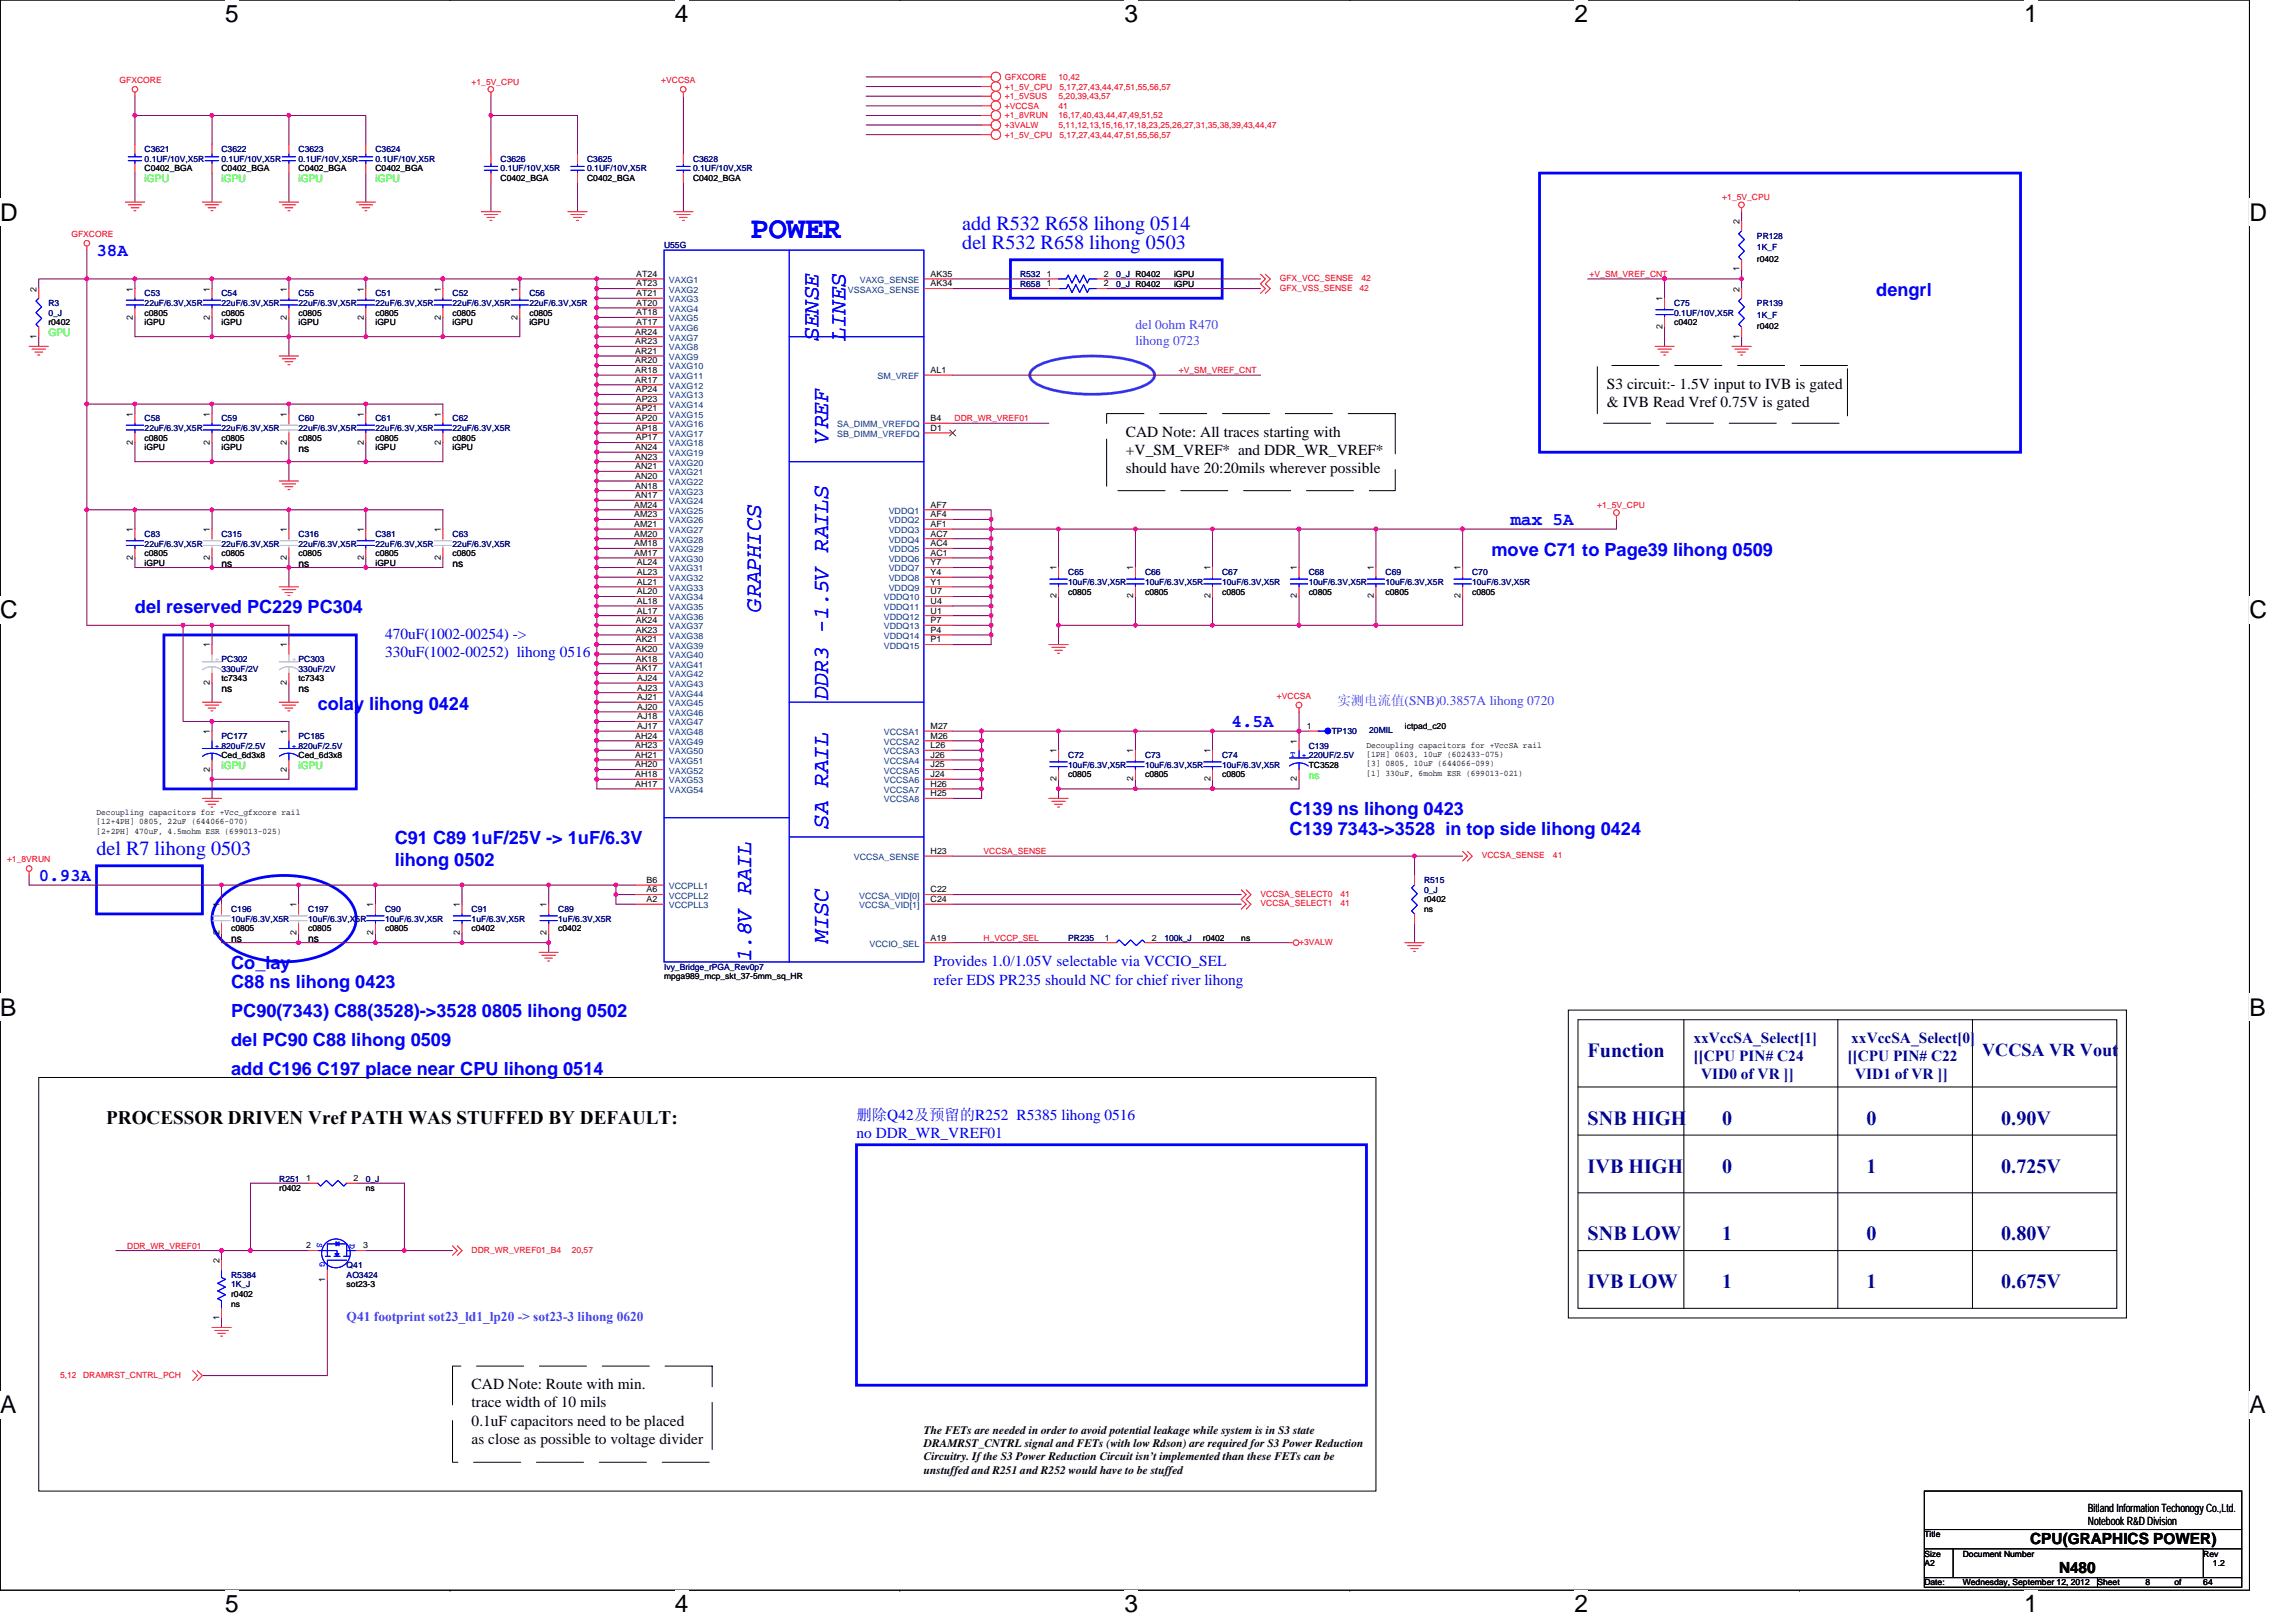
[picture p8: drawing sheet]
<svg xmlns="http://www.w3.org/2000/svg" width="297mm" height="210mm" viewBox="0 0 297 210" stroke-linecap="round" stroke-linejoin="round" font-family="sans-serif">
<defs><g id="words">
<text font-size="4" fill="#00f" x="97.1" y="30.7">POWER</text>
<g font-size="3.2">
<text x="29.1" y="2.8">5</text>
<text x="87.3" y="2.8">4</text>
<text x="145.5" y="2.8">3</text>
<text x="203.7" y="2.8">2</text>
<text x="261.9" y="2.8">1</text>
<text x="0" y="28.5">D</text>
<text x="291" y="28.5">D</text>
<text x="0" y="80">C</text>
<text x="291" y="80">C</text>
<text x="0" y="131.4">B</text>
<text x="291" y="131.4">B</text>
<text x="0" y="182.8">A</text>
<text x="291" y="182.8">A</text>
<text x="29.1" y="208.6">5</text>
<text x="87.3" y="208.6">4</text>
<text x="145.5" y="208.6">3</text>
<text x="203.7" y="208.6">2</text>
<text x="261.9" y="208.6">1</text>
</g>
<g font-size="3" fill="#00f">
<text x="105.9" y="44.1" transform="rotate(-90 105.9 44.1)">SENSE</text>
<text x="109.4" y="44.1" transform="rotate(-90 109.4 44.1)">LINES</text>
<text x="107.1" y="57.3" transform="rotate(-90 107.1 57.3)">VREF</text>
<text x="98.4" y="79.2" transform="rotate(-90 98.4 79.2)">GRAPHICS</text>
<text x="107.1" y="90.6" transform="rotate(-90 107.1 90.6)">DDR3 -1.5V RAILS</text>
<text x="107.1" y="107.3" transform="rotate(-90 107.1 107.3)">SA RAIL</text>
<text x="97.2" y="124.5" transform="rotate(-90 97.2 124.5)">1.8V RAIL</text>
<text x="107.1" y="122" transform="rotate(-90 107.1 122)">MISC</text>
</g>
<g font-size="2.6" fill="#00f">
<text x="124.5" y="29.7">add R532 R658 lihong 0514</text>
<text x="124.5" y="32.2">del R532 R658 lihong 0503</text>
<text x="12.5" y="110.6">del R7 lihong 0503</text>
</g>
<g font-size="2.6" fill="#0000a0">
<text x="205.4" y="136.8">Function</text>
<text x="205.4" y="145.5">SNB HIGH</text>
<text x="222.8" y="145.5">0</text>
<text x="241.5" y="145.5">0</text>
<text x="258.9" y="145.5">0.90V</text>
<text x="205.4" y="151.7">IVB HIGH</text>
<text x="222.8" y="151.7">0</text>
<text x="241.5" y="151.7">1</text>
<text x="258.9" y="151.7">0.725V</text>
<text x="205.4" y="160.5">SNB LOW</text>
<text x="222.8" y="160.5">1</text>
<text x="241.5" y="160.5">0</text>
<text x="258.9" y="160.5">0.80V</text>
<text x="205.4" y="166.7">IVB LOW</text>
<text x="222.8" y="166.7">1</text>
<text x="241.5" y="166.7">1</text>
<text x="258.9" y="166.7">0.675V</text>
</g>
<text font-size="2.5" x="13.7" y="145.4">PROCESSOR DRIVEN Vref PATH WAS STUFFED BY DEFAULT:</text>
<g font-size="2.3" fill="#00f">
<text x="12.5" y="33.1">38A</text>
<text x="242.7" y="38.3">dengrl</text>
<text x="193" y="71.9">move C71 to Page39 lihong 0509</text>
<text x="195.5" y="67.9">max 5A</text>
<text x="17.5" y="79.4">del reserved PC229 PC304</text>
<text x="41.1" y="91.8">colay lihong 0424</text>
<text x="159.3" y="94">4.5A</text>
<text x="166.8" y="108">C139 7343-&gt;3528 in top side lihong 0424</text>
<text x="166.8" y="105.5">C139 ns lihong 0423</text>
<text x="5" y="114">0.93A</text>
<text x="51.1" y="109.2">C91 C89 1uF/25V -&gt; 1uF/6.3V</text>
<text x="51.1" y="112">lihong 0502</text>
<text x="29.9" y="125.4">Co_lay</text>
<text x="29.9" y="127.9">C88 ns lihong 0423</text>
<text x="29.9" y="131.6">PC90(7343) C88(3528)-&gt;3528 0805 lihong 0502</text>
<text x="29.9" y="135.4">del PC90 C88 lihong 0509</text>
<text x="29.9" y="139.1">add C196 C197 place near CPU lihong 0514</text>
</g>
<text font-size="2.3" fill="#0000a0" x="256.4" y="136.6">VCCSA VR Vout</text>
<g font-size="2">
<text x="207.9" y="50.3">S3 circuit:- 1.5V input to IVB is gated</text>
<text x="207.9" y="52.7">&amp; IVB Read Vref 0.75V is gated</text>
<text x="145.7" y="56.5">CAD Note: All traces starting with</text>
<text x="145.7" y="58.9">+V_SM_VREF* and DDR_WR_VREF*</text>
<text x="145.7" y="61.2">should have 20:20mils wherever possible</text>
<text x="61" y="179.7">CAD Note: Route with min.</text>
<text x="61" y="182.1">trace width of 10 mils</text>
<text x="61" y="184.4">0.1uF capacitors need to be placed</text>
<text x="61" y="186.8">as close as possible to voltage divider</text>
<text x="262.7" y="199.7">CPU(GRAPHICS POWER)</text>
<text x="266.4" y="203.5">N480</text>
</g>
<g font-size="2" fill="#00f">
<text x="49.8" y="82.7">470uF(1002-00254) -&gt;</text>
<text x="49.8" y="85">330uF(1002-00252) lihong 0516</text>
<text x="120.8" y="125">Provides 1.0/1.05V selectable via VCCIO_SEL</text>
<text x="120.8" y="127.5">refer EDS PR235 should NC for chief river lihong</text>
<text x="110.8" y="144.9">删除Q42及预留的R252 R5385 lihong 0516</text>
<text x="110.8" y="147.3">no DDR_WR_VREF01</text>
</g>
<g font-size="2" fill="#0000a0">
<text x="219.1" y="135">xxVccSA_Select[1]</text>
<text x="219.1" y="137.3">[[CPU PIN# C24</text>
<text x="239" y="137.3">[[CPU PIN# C22</text>
<text x="239.5" y="135">xxVccSA_Select[0]</text>
<text x="220.1" y="139.6">VID0 of VR ]]</text>
<text x="240" y="139.6">VID1 of VR ]]</text>
</g>
<g font-size="1.7" fill="#8000ff">
<text x="146.9" y="42.6">del 0ohm R470</text>
<text x="146.9" y="44.7">lihong 0723</text>
<text x="173" y="91.2">实测电流值(SNB)0.3857A lihong 0720</text>
<text x="44.8" y="170.9">Q41 footprint sot23_ld1_lp20 -&gt; sot23-3 lihong 0620</text>
</g>
<g font-size="1.5">
<text x="119.5" y="185.5">The FETs are needed in order to avoid potential leakage while system is in S3 state</text>
<text x="119.5" y="187.2">DRAMRST_CNTRL signal and FETs (with low Rdson) are required for S3 Power Reduction</text>
<text x="119.5" y="189">Circuitry. If the S3 Power Reduction Circuit isn’t implemented than these FETs can be</text>
<text x="119.5" y="190.7">unstuffed and R251 and R252 would have to be stuffed</text>
<text x="270.1" y="195.6">Bitland Information Techonogy Co.,Ltd.</text>
<text x="270.1" y="197.3">Notebook R&amp;D Division</text>
</g>
<g font-size="1.3" fill="#0f0">
<text x="18.7" y="23.6">iGPU</text>
<text x="28.7" y="23.6">iGPU</text>
<text x="38.6" y="23.6">iGPU</text>
<text x="48.6" y="23.6">iGPU</text>
<text x="6.3" y="43.5">GPU</text>
<text x="28.7" y="99.5">iGPU</text>
<text x="38.6" y="99.5">iGPU</text>
<text x="169.3" y="100.8">ns</text>
</g>
<g font-size="1.3">
<text x="38.6" y="58.4">ns</text>
<text x="28.7" y="73.4">ns</text>
<text x="38.6" y="73.4">ns</text>
<text x="58.5" y="73.4">ns</text>
<text x="28.7" y="89.6">ns</text>
<text x="38.6" y="89.6">ns</text>
<text x="29.9" y="121.9">ns</text>
<text x="39.9" y="121.9">ns</text>
</g>
<g font-size="1.1" fill="#f00">
<text x="15.5" y="10.7">GFXCORE</text>
<text x="61" y="11">+1_5V_CPU</text>
<text x="85.6" y="10.7">+VCCSA</text>
<text x="130" y="11.6">+1_5V_CPU</text>
<text x="130" y="10.4">GFXCORE</text>
<text x="136.9" y="10.4">10,42</text>
<text x="137.1" y="11.6">5,17,27,43,44,47,51,55,56,57</text>
<text x="130" y="14.1">+VCCSA</text>
<text x="130" y="15.3">+1_8VRUN</text>
<text x="130" y="12.8">+1_5VSUS</text>
<text x="130" y="16.6">+3VALW</text>
<text x="130" y="17.8">+1_5V_CPU</text>
<text x="136.9" y="15.3">16,17,40,43,44,47,49,51,52</text>
<text x="136.9" y="12.8">5,20,39,43,57</text>
<text x="136.9" y="14.1">41</text>
<text x="136.9" y="16.6">5,11,12,13,15,16,17,18,23,25,26,27,31,35,38,39,43,44,47</text>
<text x="137.1" y="17.8">5,17,27,43,44,47,51,55,56,57</text>
<text x="222.8" y="25.9">+1_5V_CPU</text>
<text x="9.2" y="30.6">GFXCORE</text>
<text x="205.7" y="35.8">+V_SM_VREF_CNT</text>
<text x="165.6" y="36.4">GFX_VCC_SENSE</text>
<text x="165.6" y="37.6">GFX_VSS_SENSE</text>
<text x="175.9" y="37.6">42</text>
<text x="176.1" y="36.4">42</text>
<text x="152.5" y="48.3">+V_SM_VREF_CNT</text>
<text x="123.5" y="54.5">DDR_WR_VREF01</text>
<text x="206.6" y="65.7">+1_5V_CPU</text>
<text x="165.2" y="90.4">+VCCSA</text>
<text x=".9" y="111.5">+1_8VRUN</text>
<text x="127.3" y="110.5">VCCSA_SENSE</text>
<text x="191.7" y="111">VCCSA_SENSE</text>
<text x="200.9" y="111">41</text>
<text x="163.1" y="116">VCCSA_SELECT0</text>
<text x="163.1" y="117.3">VCCSA_SELECT1</text>
<text x="173.4" y="116">41</text>
<text x="173.4" y="117.3">41</text>
<text x="127.3" y="121.7">H_VCCP_SEL</text>
<text x="168.1" y="122.2">+3VALW</text>
<text x="16.5" y="161.5">DDR_WR_VREF01</text>
<text x="61" y="162.1">DDR_WR_VREF01_B4</text>
<text x="74" y="162.1">20,57</text>
<text x="7.8" y="178.2">5,12</text>
<text x="10.7" y="178.2">DRAMRST_CNTRL_PCH</text>
</g>
<g font-size="1.1" fill="#000080">
<text x="18.7" y="19.7">C3621</text>
<text x="18.7" y="20.9">0.1UF/10V,X5R</text>
<text x="28.7" y="19.7">C3622</text>
<text x="28.7" y="20.9">0.1UF/10V,X5R</text>
<text x="38.6" y="19.7">C3623</text>
<text x="38.6" y="20.9">0.1UF/10V,X5R</text>
<text x="48.6" y="19.7">C3624</text>
<text x="48.6" y="20.9">0.1UF/10V,X5R</text>
<text x="64.8" y="20.9">C3626</text>
<text x="64.8" y="22.2">0.1UF/10V,X5R</text>
<text x="76" y="20.9">C3625</text>
<text x="76" y="22.2">0.1UF/10V,X5R</text>
<text x="89.7" y="20.9">C3628</text>
<text x="89.7" y="22.2">0.1UF/10V,X5R</text>
<text x="85.9" y="32.1">U55G</text>
<text x="132" y="35.9">R532</text>
<text x="144.4" y="35.9">0_J R0402</text>
<text x="227.3" y="30.9">PR128</text>
<text x="227.3" y="32.4">1K_F</text>
<text x="6.3" y="39.6">R3</text>
<text x="6.3" y="40.9">0_J</text>
<text x="18.7" y="38.4">C53</text>
<text x="18.7" y="39.6">22uF/6.3V,X5R</text>
<text x="28.7" y="38.4">C54</text>
<text x="28.7" y="39.6">22uF/6.3V,X5R</text>
<text x="38.6" y="38.4">C55</text>
<text x="38.6" y="39.6">22uF/6.3V,X5R</text>
<text x="48.6" y="38.4">C51</text>
<text x="48.6" y="39.6">22uF/6.3V,X5R</text>
<text x="58.5" y="38.4">C52</text>
<text x="58.5" y="39.6">22uF/6.3V,X5R</text>
<text x="68.5" y="38.4">C56</text>
<text x="68.5" y="39.6">22uF/6.3V,X5R</text>
<text x="132" y="37.1">R658</text>
<text x="144.4" y="37.1">0_J R0402</text>
<text x="216.6" y="39.6">C75</text>
<text x="216.6" y="40.9">0.1UF/10V,X5R</text>
<text x="227.3" y="39.6">PR139</text>
<text x="227.3" y="41.1">1K_F</text>
<text x="18.7" y="54.5">C58</text>
<text x="18.7" y="55.8">22uF/6.3V,X5R</text>
<text x="28.7" y="54.5">C59</text>
<text x="28.7" y="55.8">22uF/6.3V,X5R</text>
<text x="38.6" y="54.5">C60</text>
<text x="38.6" y="55.8">22uF/6.3V,X5R</text>
<text x="48.6" y="54.5">C61</text>
<text x="48.6" y="55.8">22uF/6.3V,X5R</text>
<text x="58.5" y="54.5">C62</text>
<text x="58.5" y="55.8">22uF/6.3V,X5R</text>
<text x="18.7" y="69.5">C83</text>
<text x="18.7" y="70.7">22uF/6.3V,X5R</text>
<text x="28.7" y="69.5">C315</text>
<text x="28.7" y="70.7">22uF/6.3V,X5R</text>
<text x="38.6" y="69.5">C316</text>
<text x="38.6" y="70.7">22uF/6.3V,X5R</text>
<text x="48.6" y="69.5">C381</text>
<text x="48.6" y="70.7">22uF/6.3V,X5R</text>
<text x="58.5" y="69.5">C63</text>
<text x="58.5" y="70.7">22uF/6.3V,X5R</text>
<text x="138.2" y="74.4">C65</text>
<text x="138.2" y="75.7">10uF/6.3V,X5R</text>
<text x="148.1" y="74.4">C66</text>
<text x="148.1" y="75.7">10uF/6.3V,X5R</text>
<text x="158.1" y="74.4">C67</text>
<text x="158.1" y="75.7">10uF/6.3V,X5R</text>
<text x="169.3" y="74.4">C68</text>
<text x="169.3" y="75.7">10uF/6.3V,X5R</text>
<text x="179.3" y="74.4">C69</text>
<text x="179.3" y="75.7">10uF/6.3V,X5R</text>
<text x="190.5" y="74.4">C70</text>
<text x="190.5" y="75.7">10uF/6.3V,X5R</text>
<text x="28.7" y="86.9">330uF/2V</text>
<text x="38.6" y="86.9">330uF/2V</text>
<text x="28.7" y="95.6">PC177</text>
<text x="38.6" y="95.6">PC185</text>
<text x="172.3" y="95">TP130</text>
<text x="177.1" y="94.9">20MIL</text>
<text x="138.2" y="98.1">C72</text>
<text x="138.2" y="99.3">10uF/6.3V,X5R</text>
<text x="148.1" y="98.1">C73</text>
<text x="148.1" y="99.3">10uF/6.3V,X5R</text>
<text x="158.1" y="98.1">C74</text>
<text x="158.1" y="99.3">10uF/6.3V,X5R</text>
<text x="169.3" y="96.9">C139</text>
<text x="29.9" y="118">C196</text>
<text x="29.9" y="119.3">10uF/6.3V,X5R</text>
<text x="39.9" y="118">C197</text>
<text x="39.9" y="119.3">10uF/6.3V,X5R</text>
<text x="49.8" y="118">C90</text>
<text x="49.8" y="119.3">10uF/6.3V,X5R</text>
<text x="61" y="118">C91</text>
<text x="61" y="119.3">1uF/6.3V,X5R</text>
<text x="72.2" y="118">C89</text>
<text x="72.2" y="119.3">1uF/6.3V,X5R</text>
<text x="184.2" y="114.3">R515</text>
<text x="184.2" y="115.5">0_J</text>
<text x="85.9" y="125.5">Ivy_Bridge_rPGA_Rev0p7</text>
<text x="138.2" y="121.8">PR235</text>
<text x="150.6" y="121.8">100k_J</text>
<text x="36.1" y="152.9">R251</text>
<text x="47.3" y="152.9">0_J</text>
<text x="29.9" y="165.3">R5384</text>
<text x="29.9" y="166.5">1K_J</text>
<text x="44.8" y="164.1">Q41</text>
<text x="44.8" y="165.3">AO3424</text>
</g>
<g font-size="1.1">
<text x="18.7" y="22.2">C0402_BGA</text>
<text x="28.7" y="22.2">C0402_BGA</text>
<text x="38.6" y="22.2">C0402_BGA</text>
<text x="48.6" y="22.2">C0402_BGA</text>
<text x="64.8" y="23.4">C0402_BGA</text>
<text x="76" y="23.4">C0402_BGA</text>
<text x="89.7" y="23.4">C0402_BGA</text>
<text x="225" y="29" transform="rotate(-90 225 29)">2</text>
<text x="82.3" y="35.8">AT24</text>
<text x="120.4" y="35.8">AK35</text>
<text x="135.4" y="35.8">1</text>
<text x="142.8" y="35.8">2</text>
<text x="151.9" y="35.9">iGPU</text>
<text x="225" y="35.1" transform="rotate(-90 225 35.1)">1</text>
<text x="227.3" y="33.9">r0402</text>
<text x="4.7" y="37.7" transform="rotate(-90 4.7 37.7)">2</text>
<text x="17.2" y="41.3" transform="rotate(-90 17.2 41.3)">2</text>
<text x="17.2" y="37.7" transform="rotate(-90 17.2 37.7)">1</text>
<text x="18.7" y="40.9">c0805</text>
<text x="27.2" y="41.3" transform="rotate(-90 27.2 41.3)">2</text>
<text x="27.2" y="37.7" transform="rotate(-90 27.2 37.7)">1</text>
<text x="28.7" y="40.9">c0805</text>
<text x="37.1" y="41.3" transform="rotate(-90 37.1 41.3)">2</text>
<text x="37.1" y="37.7" transform="rotate(-90 37.1 37.7)">1</text>
<text x="38.6" y="40.9">c0805</text>
<text x="47.1" y="41.3" transform="rotate(-90 47.1 41.3)">2</text>
<text x="47.1" y="37.7" transform="rotate(-90 47.1 37.7)">1</text>
<text x="48.6" y="40.9">c0805</text>
<text x="57" y="41.3" transform="rotate(-90 57 41.3)">2</text>
<text x="57" y="37.7" transform="rotate(-90 57 37.7)">1</text>
<text x="58.5" y="40.9">c0805</text>
<text x="67" y="41.3" transform="rotate(-90 67 41.3)">2</text>
<text x="67" y="37.7" transform="rotate(-90 67 37.7)">1</text>
<text x="68.5" y="40.9">c0805</text>
<text x="82.3" y="37.1">AT23</text>
<text x="82.3" y="38.3">AT21</text>
<text x="82.3" y="39.6">AT20</text>
<text x="82.3" y="40.8">AT18</text>
<text x="120.4" y="37.1">AK34</text>
<text x="135.4" y="37.1">1</text>
<text x="142.8" y="37.1">2</text>
<text x="151.9" y="37.1">iGPU</text>
<text x="215.1" y="39" transform="rotate(-90 215.1 39)">1</text>
<text x="225" y="37.7" transform="rotate(-90 225 37.7)">2</text>
<text x="4.7" y="43.8" transform="rotate(-90 4.7 43.8)">1</text>
<text x="6.3" y="42.1">r0402</text>
<text x="18.7" y="42.1">iGPU</text>
<text x="28.7" y="42.1">iGPU</text>
<text x="38.6" y="42.1">iGPU</text>
<text x="48.6" y="42.1">iGPU</text>
<text x="58.5" y="42.1">iGPU</text>
<text x="68.5" y="42.1">iGPU</text>
<text x="82.2" y="43.3">AR24</text>
<text x="82.2" y="44.5">AR23</text>
<text x="82.2" y="45.8">AR21</text>
<text x="82.2" y="47">AR20</text>
<text x="82.3" y="42">AT17</text>
<text x="215.1" y="42.6" transform="rotate(-90 215.1 42.6)">2</text>
<text x="216.6" y="42.1">c0402</text>
<text x="225" y="43.8" transform="rotate(-90 225 43.8)">1</text>
<text x="227.3" y="42.6">r0402</text>
<text x="17.2" y="53.9" transform="rotate(-90 17.2 53.9)">1</text>
<text x="27.2" y="53.9" transform="rotate(-90 27.2 53.9)">1</text>
<text x="37.1" y="53.9" transform="rotate(-90 37.1 53.9)">1</text>
<text x="47.1" y="53.9" transform="rotate(-90 47.1 53.9)">1</text>
<text x="57" y="53.9" transform="rotate(-90 57 53.9)">1</text>
<text x="82.2" y="48.3">AR18</text>
<text x="82.2" y="49.5">AR17</text>
<text x="82.3" y="50.8">AP24</text>
<text x="82.3" y="52">AP23</text>
<text x="82.3" y="53.2">AP21</text>
<text x="120.4" y="48.3">AL1</text>
<text x="17.2" y="57.5" transform="rotate(-90 17.2 57.5)">2</text>
<text x="18.7" y="57">c0805</text>
<text x="18.7" y="58.3">iGPU</text>
<text x="27.2" y="57.5" transform="rotate(-90 27.2 57.5)">2</text>
<text x="28.7" y="57">c0805</text>
<text x="28.7" y="58.3">iGPU</text>
<text x="37.1" y="57.5" transform="rotate(-90 37.1 57.5)">2</text>
<text x="38.6" y="57">c0805</text>
<text x="47.1" y="57.5" transform="rotate(-90 47.1 57.5)">2</text>
<text x="48.6" y="57">c0805</text>
<text x="48.6" y="58.3">iGPU</text>
<text x="57" y="57.5" transform="rotate(-90 57 57.5)">2</text>
<text x="58.5" y="57">c0805</text>
<text x="58.5" y="58.3">iGPU</text>
<text x="82.2" y="58.2">AN24</text>
<text x="82.2" y="59.5">AN23</text>
<text x="82.3" y="54.5">AP20</text>
<text x="82.3" y="55.7">AP18</text>
<text x="82.3" y="57">AP17</text>
<text x="120.4" y="54.5">B4</text>
<text x="120.4" y="55.7">D1</text>
<text x="82.1" y="65.7">AM24</text>
<text x="82.2" y="60.7">AN21</text>
<text x="82.2" y="62">AN20</text>
<text x="82.2" y="63.2">AN18</text>
<text x="82.2" y="64.5">AN17</text>
<text x="120.4" y="65.7">AF7</text>
<text x="17.2" y="68.8" transform="rotate(-90 17.2 68.8)">1</text>
<text x="18.7" y="72">c0805</text>
<text x="27.2" y="68.8" transform="rotate(-90 27.2 68.8)">1</text>
<text x="28.7" y="72">c0805</text>
<text x="37.1" y="68.8" transform="rotate(-90 37.1 68.8)">1</text>
<text x="38.6" y="72">c0805</text>
<text x="47.1" y="68.8" transform="rotate(-90 47.1 68.8)">1</text>
<text x="48.6" y="72">c0805</text>
<text x="57" y="68.8" transform="rotate(-90 57 68.8)">1</text>
<text x="58.5" y="72">c0805</text>
<text x="82.1" y="66.9">AM23</text>
<text x="82.1" y="68.2">AM21</text>
<text x="82.1" y="69.4">AM20</text>
<text x="82.1" y="70.7">AM18</text>
<text x="82.1" y="71.9">AM17</text>
<text x="120.4" y="66.9">AF4</text>
<text x="120.4" y="68.2">AF1</text>
<text x="120.4" y="69.4">AC7</text>
<text x="120.4" y="70.7">AC4</text>
<text x="120.4" y="71.9">AC1</text>
<text x="17.2" y="72.5" transform="rotate(-90 17.2 72.5)">2</text>
<text x="18.7" y="73.2">iGPU</text>
<text x="27.2" y="72.5" transform="rotate(-90 27.2 72.5)">2</text>
<text x="37.1" y="72.5" transform="rotate(-90 37.1 72.5)">2</text>
<text x="47.1" y="72.5" transform="rotate(-90 47.1 72.5)">2</text>
<text x="48.6" y="73.2">iGPU</text>
<text x="57" y="72.5" transform="rotate(-90 57 72.5)">2</text>
<text x="82.4" y="73.2">AL24</text>
<text x="82.4" y="74.4">AL23</text>
<text x="82.4" y="75.6">AL21</text>
<text x="82.4" y="76.9">AL20</text>
<text x="120.4" y="73.2">Y7</text>
<text x="120.4" y="74.4">Y4</text>
<text x="120.4" y="75.6">Y1</text>
<text x="120.4" y="76.9">U7</text>
<text x="136.7" y="77.4" transform="rotate(-90 136.7 77.4)">2</text>
<text x="136.7" y="73.8" transform="rotate(-90 136.7 73.8)">1</text>
<text x="138.2" y="76.9">c0805</text>
<text x="146.6" y="77.4" transform="rotate(-90 146.6 77.4)">2</text>
<text x="146.6" y="73.8" transform="rotate(-90 146.6 73.8)">1</text>
<text x="148.1" y="76.9">c0805</text>
<text x="156.6" y="77.4" transform="rotate(-90 156.6 77.4)">2</text>
<text x="156.6" y="73.8" transform="rotate(-90 156.6 73.8)">1</text>
<text x="158.1" y="76.9">c0805</text>
<text x="167.8" y="77.4" transform="rotate(-90 167.8 77.4)">2</text>
<text x="167.8" y="73.8" transform="rotate(-90 167.8 73.8)">1</text>
<text x="169.3" y="76.9">c0805</text>
<text x="177.7" y="77.4" transform="rotate(-90 177.7 77.4)">2</text>
<text x="177.7" y="73.8" transform="rotate(-90 177.7 73.8)">1</text>
<text x="179.3" y="76.9">c0805</text>
<text x="189" y="77.4" transform="rotate(-90 189 77.4)">2</text>
<text x="189" y="73.8" transform="rotate(-90 189 73.8)">1</text>
<text x="190.5" y="76.9">c0805</text>
<text x="27.2" y="83.8" transform="rotate(-90 27.2 83.8)">1</text>
<text x="37.1" y="83.8" transform="rotate(-90 37.1 83.8)">1</text>
<text x="82.3" y="80.6">AK24</text>
<text x="82.3" y="81.9">AK23</text>
<text x="82.3" y="83.1">AK21</text>
<text x="82.4" y="78.1">AL18</text>
<text x="82.4" y="79.4">AL17</text>
<text x="120.4" y="78.1">U4</text>
<text x="120.4" y="79.4">U1</text>
<text x="120.4" y="80.6">P7</text>
<text x="120.4" y="81.9">P4</text>
<text x="120.4" y="83.1">P1</text>
<text x="27.2" y="88.6" transform="rotate(-90 27.2 88.6)">2</text>
<text x="28.7" y="88.1">tc7343</text>
<text x="37.1" y="88.6" transform="rotate(-90 37.1 88.6)">2</text>
<text x="38.6" y="88.1">tc7343</text>
<text x="82.3" y="84.3">AK20</text>
<text x="82.3" y="85.6">AK18</text>
<text x="82.3" y="86.8">AK17</text>
<text x="82.4" y="88.1">AJ24</text>
<text x="82.4" y="89.3">AJ23</text>
<text x="27.2" y="95" transform="rotate(-90 27.2 95)">1</text>
<text x="37.1" y="95" transform="rotate(-90 37.1 95)">1</text>
<text x="82.2" y="95.6">AH24</text>
<text x="82.4" y="90.6">AJ21</text>
<text x="82.4" y="91.8">AJ20</text>
<text x="82.4" y="93.1">AJ18</text>
<text x="82.4" y="94.3">AJ17</text>
<text x="120.4" y="94.3">M27</text>
<text x="120.4" y="95.6">M26</text>
<text x="169.1" y="94.3">1</text>
<text x="181.8" y="94.4">ictpad_c20</text>
<text x="27.2" y="99.8" transform="rotate(-90 27.2 99.8)">2</text>
<text x="28.7" y="98.1">Ced_6d3x8</text>
<text x="37.1" y="99.8" transform="rotate(-90 37.1 99.8)">2</text>
<text x="38.6" y="98.1">Ced_6d3x8</text>
<text x="82.2" y="96.8">AH23</text>
<text x="82.2" y="98">AH21</text>
<text x="82.2" y="99.3">AH20</text>
<text x="82.2" y="100.5">AH18</text>
<text x="82.2" y="101.8">AH17</text>
<text x="120.4" y="96.8">L26</text>
<text x="120.4" y="98">J26</text>
<text x="120.4" y="99.3">J25</text>
<text x="120.4" y="100.5">J24</text>
<text x="120.4" y="101.8">H26</text>
<text x="136.7" y="101.1" transform="rotate(-90 136.7 101.1)">2</text>
<text x="136.7" y="97.5" transform="rotate(-90 136.7 97.5)">1</text>
<text x="138.2" y="100.6">c0805</text>
<text x="146.6" y="101.1" transform="rotate(-90 146.6 101.1)">2</text>
<text x="146.6" y="97.5" transform="rotate(-90 146.6 97.5)">1</text>
<text x="148.1" y="100.6">c0805</text>
<text x="156.6" y="101.1" transform="rotate(-90 156.6 101.1)">2</text>
<text x="156.6" y="97.5" transform="rotate(-90 156.6 97.5)">1</text>
<text x="158.1" y="100.6">c0805</text>
<text x="167.8" y="101.1" transform="rotate(-90 167.8 101.1)">2</text>
<text x="167.8" y="96.2" transform="rotate(-90 167.8 96.2)">1</text>
<text x="169.3" y="99.3">TC3528</text>
<text x="176.8" y="96.8">Decoupling capacitors for +VccSA rail</text>
<text x="176.8" y="98">[1PH] 0603, 10uF (602433-075)</text>
<text x="176.8" y="99.2">[3] 0805, 10uF (644066-099)</text>
<text x="176.8" y="100.4">[1] 330uF, 6mohm ESR (699013-021)</text>
<text x="12.5" y="105.5">Decoupling capacitors for +Vcc_gfxcore rail</text>
<text x="12.5" y="106.7">[12+4PH] 0805, 22uF (644066-070)</text>
<text x="12.5" y="107.9">[2+2PH] 470uF, 4.5mohm ESR (699013-025)</text>
<text x="120.4" y="103">H25</text>
<text x="120.4" y="110.5">H23</text>
<text x="28.4" y="117.4" transform="rotate(-90 28.4 117.4)">1</text>
<text x="38.4" y="117.4" transform="rotate(-90 38.4 117.4)">1</text>
<text x="48.3" y="117.4" transform="rotate(-90 48.3 117.4)">1</text>
<text x="59.5" y="117.4" transform="rotate(-90 59.5 117.4)">1</text>
<text x="70.7" y="117.4" transform="rotate(-90 70.7 117.4)">1</text>
<text x="83.6" y="114.2">B6</text>
<text x="83.6" y="115.5">A6</text>
<text x="83.6" y="116.7">A2</text>
<text x="120.4" y="116.7">C24</text>
<text x="120.4" y="115.5">C22</text>
<text x="184.2" y="116.8">r0402</text>
<text x="184.2" y="118">ns</text>
<text x="28.4" y="121" transform="rotate(-90 28.4 121)">2</text>
<text x="29.9" y="120.5">c0805</text>
<text x="38.4" y="121" transform="rotate(-90 38.4 121)">2</text>
<text x="39.9" y="120.5">c0805</text>
<text x="48.3" y="121" transform="rotate(-90 48.3 121)">2</text>
<text x="49.8" y="120.5">c0805</text>
<text x="59.5" y="121" transform="rotate(-90 59.5 121)">2</text>
<text x="61" y="120.5">c0402</text>
<text x="70.7" y="121" transform="rotate(-90 70.7 121)">2</text>
<text x="72.2" y="120.5">c0402</text>
<text x="120.4" y="121.7">A19</text>
<text x="142.9" y="121.7">1</text>
<text x="149" y="121.7">2</text>
<text x="155.6" y="121.8">r0402</text>
<text x="160.6" y="121.8">ns</text>
<text x="85.9" y="126.7">mpga989_mcp_skt_37-5mm_sq_HR</text>
<text x="36.1" y="154.1">r0402</text>
<text x="39.6" y="152.8">1</text>
<text x="45.7" y="152.8">2</text>
<text x="47.3" y="154.1">ns</text>
<text x="39.6" y="161.5">2</text>
<text x="47" y="161.5">3</text>
<text x="28.4" y="163.4" transform="rotate(-90 28.4 163.4)">2</text>
<text x="29.9" y="167.8">r0402</text>
<text x="42.1" y="165.8" transform="rotate(-90 42.1 165.8)">1</text>
<text x="44.8" y="166.5">sot23-3</text>
<text x="28.4" y="170.8" transform="rotate(-90 28.4 170.8)">1</text>
<text x="29.9" y="169">ns</text>
<text x="249" y="198.9">Title</text>
<text x="249" y="201.4">Size</text>
<text x="249" y="202.6">A2</text>
<text x="253.9" y="201.4">Document Number</text>
<text x="285" y="201.4">Rev</text>
<text x="286.3" y="202.6">1.2</text>
<text x="249" y="205.1">Date:</text>
<text x="253.9" y="205.1">Wednesday, September 12, 2012</text>
<text x="271.4" y="205.1">Sheet</text>
<text x="277.6" y="205.1">8</text>
<text x="281.3" y="205.1">of</text>
<text x="285" y="205.1">64</text>
</g>
<g font-size="1.1" fill="#004080">
<text x="86.5" y="36.6">VAXG1</text>
<text x="86.5" y="37.8">VAXG2</text>
<text x="86.5" y="39.1">VAXG3</text>
<text x="86.5" y="40.3">VAXG4</text>
<text x="86.5" y="41.6">VAXG5</text>
<text x="109.7" y="37.8">VSSAXG_SENSE</text>
<text x="111.2" y="36.6">VAXG_SENSE</text>
<text x="86.5" y="42.8">VAXG6</text>
<text x="86.5" y="44.1">VAXG7</text>
<text x="86.5" y="45.3">VAXG8</text>
<text x="86.5" y="46.6">VAXG9</text>
<text x="86.5" y="47.8">VAXG10</text>
<text x="86.5" y="49">VAXG11</text>
<text x="86.5" y="50.3">VAXG12</text>
<text x="86.5" y="51.5">VAXG13</text>
<text x="86.5" y="52.8">VAXG14</text>
<text x="113.5" y="49">SM_VREF</text>
<text x="86.5" y="54">VAXG15</text>
<text x="86.5" y="55.3">VAXG16</text>
<text x="86.5" y="56.5">VAXG17</text>
<text x="86.5" y="57.8">VAXG18</text>
<text x="86.5" y="59">VAXG19</text>
<text x="108.3" y="55.3">SA_DIMM_VREFDQ</text>
<text x="108.3" y="56.5">SB_DIMM_VREFDQ</text>
<text x="86.5" y="60.2">VAXG20</text>
<text x="86.5" y="61.5">VAXG21</text>
<text x="86.5" y="62.7">VAXG22</text>
<text x="86.5" y="64">VAXG23</text>
<text x="86.5" y="65.2">VAXG24</text>
<text x="86.5" y="66.5">VAXG25</text>
<text x="86.5" y="67.7">VAXG26</text>
<text x="86.5" y="69">VAXG27</text>
<text x="86.5" y="70.2">VAXG28</text>
<text x="86.5" y="71.5">VAXG29</text>
<text x="115" y="66.5">VDDQ1</text>
<text x="115" y="67.7">VDDQ2</text>
<text x="115" y="69">VDDQ3</text>
<text x="115" y="70.2">VDDQ4</text>
<text x="115" y="71.5">VDDQ5</text>
<text x="86.5" y="72.7">VAXG30</text>
<text x="86.5" y="73.9">VAXG31</text>
<text x="86.5" y="75.2">VAXG32</text>
<text x="86.5" y="76.4">VAXG33</text>
<text x="86.5" y="77.7">VAXG34</text>
<text x="114.3" y="77.7">VDDQ10</text>
<text x="115" y="72.7">VDDQ6</text>
<text x="115" y="73.9">VDDQ7</text>
<text x="115" y="75.2">VDDQ8</text>
<text x="115" y="76.4">VDDQ9</text>
<text x="86.5" y="78.9">VAXG35</text>
<text x="86.5" y="80.2">VAXG36</text>
<text x="86.5" y="81.4">VAXG37</text>
<text x="86.5" y="82.7">VAXG38</text>
<text x="86.5" y="83.9">VAXG39</text>
<text x="114.3" y="78.9">VDDQ11</text>
<text x="114.3" y="80.2">VDDQ12</text>
<text x="114.3" y="81.4">VDDQ13</text>
<text x="114.3" y="82.7">VDDQ14</text>
<text x="114.3" y="83.9">VDDQ15</text>
<text x="86.5" y="85.1">VAXG40</text>
<text x="86.5" y="86.4">VAXG41</text>
<text x="86.5" y="87.6">VAXG42</text>
<text x="86.5" y="88.9">VAXG43</text>
<text x="86.5" y="90.1">VAXG44</text>
<text x="86.5" y="91.4">VAXG45</text>
<text x="86.5" y="92.6">VAXG46</text>
<text x="86.5" y="93.9">VAXG47</text>
<text x="86.5" y="95.1">VAXG48</text>
<text x="114.3" y="95.1">VCCSA1</text>
<text x="86.5" y="96.4">VAXG49</text>
<text x="86.5" y="97.6">VAXG50</text>
<text x="86.5" y="98.8">VAXG51</text>
<text x="86.5" y="100.1">VAXG52</text>
<text x="86.5" y="101.3">VAXG53</text>
<text x="114.3" y="96.4">VCCSA2</text>
<text x="114.3" y="97.6">VCCSA3</text>
<text x="114.3" y="98.8">VCCSA4</text>
<text x="114.3" y="100.1">VCCSA5</text>
<text x="114.3" y="101.3">VCCSA6</text>
<text x="86.5" y="102.6">VAXG54</text>
<text x="114.3" y="102.6">VCCSA7</text>
<text x="114.3" y="103.8">VCCSA8</text>
<text x="110.5" y="111.3">VCCSA_SENSE</text>
<text x="86.5" y="115">VCCPLL1</text>
<text x="86.5" y="116.2">VCCPLL2</text>
<text x="86.5" y="117.5">VCCPLL3</text>
<text x="111.2" y="117.5">VCCSA_VID[1]</text>
<text x="111.2" y="116.2">VCCSA_VID[0]</text>
<text x="112.5" y="122.5">VCCIO_SEL</text>
</g>
<g font-size="1.1" fill="#c0c0c0">
<text x="27.8" y="85.7">+ PC302</text>
<text x="37.8" y="85.7">+ PC303</text>
</g>
<g font-size="1.1" fill="#00f">
<text x="27.8" y="96.9">+ 820uF/2.5V</text>
<text x="37.8" y="96.9">+ 820uF/2.5V</text>
<text x="166.9" y="97.9">T</text>
<text x="168.4" y="98.1">+ 220UF/2.5V</text>
<text x="41" y="160.8" transform="rotate(90 41 160.8)">S</text>
<text x="45.3" y="160.9" transform="rotate(90 45.3 160.9)">D</text>
<text x="41.4" y="163.3" transform="rotate(90 41.4 163.3)">G</text>
</g>
</g></defs>
<path d="M0 0h291v205.7h-291z" fill="none" stroke="#000" stroke-width=".13"/>
<g fill="#fff">
<path d="M29.1 0h1.8v3.5h-1.8z"/>
<path d="M29.1 205.7h1.8v3.6h-1.8z"/>
</g>
<path d="M58.2 0h.1M58.2 205.7h.1" fill="none" stroke="#000" stroke-width=".13"/>
<g fill="#fff">
<path d="M87.3 0h1.8v3.5h-1.8z"/>
<path d="M87.3 205.7h1.8v3.6h-1.8z"/>
</g>
<path d="M116.4 0h.1M116.4 205.7h.1" fill="none" stroke="#000" stroke-width=".13"/>
<g fill="#fff">
<path d="M145.5 0h1.8v3.5h-1.8z"/>
<path d="M145.5 205.7h1.8v3.6h-1.8z"/>
</g>
<path d="M174.6 0h.1M174.6 205.7h.1" fill="none" stroke="#000" stroke-width=".13"/>
<g fill="#fff">
<path d="M203.7 0h1.8v3.5h-1.8z"/>
<path d="M203.7 205.7h1.8v3.6h-1.8z"/>
</g>
<path d="M232.8 0h.1M232.8 205.7h.1" fill="none" stroke="#000" stroke-width=".13"/>
<g fill="#fff">
<path d="M261.9 0h1.7v3.5h-1.7z"/>
<path d="M261.9 205.7h1.7v3.6h-1.7z"/>
<path d="M0 25.7h2.3v3.5h-2.3z"/>
<path d="M291 25.7h2.3v3.5h-2.3z"/>
<path d="M0 77.2h2.3v3.5h-2.3z"/>
<path d="M291 77.2h2.3v3.5h-2.3z"/>
</g>
<path d="M0 51.4h.1M291 51.4h.1" fill="none" stroke="#000" stroke-width=".13"/>
<g fill="#fff">
<path d="M0 128.6h2.1v3.5h-2.1z"/>
<path d="M291 128.6h2.1v3.5h-2.1z"/>
</g>
<path d="M0 102.9h.1M291 102.9h.1" fill="none" stroke="#000" stroke-width=".13"/>
<g fill="#fff">
<path d="M0 180h2.2v3.5h-2.2z"/>
<path d="M291 180h2.1v3.5h-2.1z"/>
</g>
<g fill="none" stroke="#000" stroke-width=".13">
<path d="M5 139.4h173v53.5h-173zM202.9 130.7h72.2v39.8h-72.2zM204.1 131.9h69.8v37.4h-69.8zM217.8 131.9v37.4M237.8 131.9v37.4M255.2 131.9v37.4M0 154.3h.1M204.1 140.6h69.8M204.1 154.3h69.8M204.1 146.9h69.8M291 154.3h.1M204.1 161.8h69.8"/>
<path d="M249 192.9h41v12.5h-41zM249 197.9h41M249 200.4h41M249 204.1h41M252.7 200.4v3.7M271.4 204.1v1.3M285 200.4v3.7"/>
</g>
<path d="M143.2 53.5h37.3v10h-37.3zM206.6 47.3h32.4v7.5h-32.4zM58.5 176.7h33.6v12.5h-33.6z" fill="none" stroke="#000" stroke-width=".13" stroke-dasharray="6.1 2"/>
<path d="M130.7 33.6h27.4v5h-27.4zM199.2 22.4h62.2v36.1h-62.2zM21.2 82.1h24.9v20h-24.9zM12.5 112h13.7v6.2h-13.7zM28.9 115.8a12.4 12.4 0 0 1 9.2-2.5 11.1 11.1 0 0 1 6.5 2.5 3.8 3.8 0 0 1 0 6.1 12.4 12.4 0 0 1-9.2 2.5 11.1 11.1 0 0 1-6.5-2.5 3.8 3.8 0 0 1 0-6.1zM110.8 148.1h66v31.1h-66z" fill="none" stroke="#00f" stroke-width=".36"/>
<path d="M133.6 47.7a9.8 9.8 0 0 1 5.1-1.5 21 21 0 0 1 9.1 .9 2.04 2.04 0 0 1 1.6 1.4 2.04 2.04 0 0 1-1.6 1.5 21.4 21.4 0 0 1-13 0 2.04 2.04 0 0 1-1.6-1.5l.1-.4z" fill="none" stroke="#8000ff" stroke-width=".36"/>
<g fill="none" stroke="#800040" stroke-width=".13">
<path d="M17.5 12.4v2.5M17.5 14.9h9.9M17.5 14.9v3.8M27.4 14.9h10M27.4 14.9v3.8M37.4 14.9h9.9v3.8M37.4 14.9v3.8M63.5 14.9h11.2v5M63.5 14.9v5M63.5 12.4v2.5M88.4 12.4v7.5M112.1 13.7h14.9"/>
<path d="M112.1 9.9h14.9M112.1 11.2h14.9M112.1 14.9h14.9M112.1 12.4h14.9M112.1 16.2h14.9M112.1 17.4h14.9M11.2 36.1h-6.2v1.2M11.2 36.1v16.2M11.2 32.4v3.7M11.2 36.1h6.3M17.5 36.1v1.2M17.5 22.4v3.7"/>
<path d="M17.5 36.1h9.9M27.4 36.1v1.2M27.4 22.4v3.7M27.4 36.1h10M37.4 36.1v1.2M37.4 36.1h9.9M37.4 22.4v3.7M47.3 36.1h10M47.3 36.1v1.2M47.3 22.4v3.7M57.3 36.1h9.9M57.3 36.1v1.2"/>
<path d="M63.5 23.6v3.8M67.2 36.1v1.2M67.2 36.1h10M74.7 23.6v3.8M77.2 36.1h5M77.2 38.6v1.2h5M77.2 37.3h5M77.2 39.8v1.3M77.2 37.3v1.3M77.2 36.1v1.2M77.2 38.6h5M88.4 23.6v3.8"/>
<path d="M123.3 37.3h12.4M123.3 36.1h12.4M143.2 37.3h19.9M143.2 36.1h19.9M205.4 36.1h9.9M215.3 36.1h10M215.3 36.1v2.5M225.3 34.8v1.3M225.3 27.4v1.2M225.3 36.1v1.2M5 43.6v1.2M11.2 52.3v13.7h6.3"/>
<path d="M11.2 52.3h6.3M17.5 41.1v2.5h9.9M17.5 52.3v1.2M17.5 57.3v2.4h9.9M17.5 52.3h9.9M27.4 41.1v2.5M27.4 57.3v2.4M27.4 52.3h10M27.4 59.7h10M27.4 43.6h10M27.4 52.3v1.2M37.4 41.1v2.5"/>
<path d="M37.4 57.3v2.4M37.4 43.6v2.5M37.4 52.3v1.2M37.4 59.7v2.5M37.4 43.6h9.9M37.4 52.3h9.9M37.4 59.7h9.9M47.3 52.3h10v1.2M47.3 43.6h10M47.3 41.1v2.5M47.3 52.3v1.2M47.3 57.3v2.4"/>
<path d="M57.3 41.1v2.5M57.3 57.3v2.4h-10M67.2 41.1v2.5h-9.9M77.2 56v1.3M77.2 54.8h5M77.2 51h5M77.2 47.3h5M77.2 43.6h5M77.2 57.3h5M77.2 56h5M77.2 52.3h5M77.2 48.5h5"/>
<path d="M77.2 44.8h5M77.2 41.1h5M77.2 58.5h5M77.2 53.5h5M77.2 49.8h5M77.2 46.1h5M77.2 42.3h5M77.2 59.7h5M77.2 57.3v1.2M77.2 58.5v1.2M77.2 59.7v1.3M77.2 54.8v1.2"/>
<path d="M77.2 51v1.3M77.2 53.5v1.3M77.2 52.3v1.2M77.2 42.3v1.3M77.2 41.1v1.2M77.2 49.8v1.2M77.2 48.5v1.3M77.2 47.3v1.2M77.2 46.1v1.2M77.2 44.8v1.3M77.2 43.6v1.2M123.3 48.5h39.8"/>
<path d="M123.3 54.8h12.4M215.3 42.3v2.5M225.3 43.6v1.2M11.2 66v14.9h12.5v12.4h3.7M17.5 72.2v1.2h9.9M27.4 72.2v1.2M27.4 66h-9.9v2.5M27.4 73.4h10M37.4 73.4v2.5M37.4 73.4h9.9M37.4 72.2v1.2M37.4 66h-10v2.5"/>
<path d="M47.3 66h10v2.5M47.3 66v2.5M47.3 72.2v1.2M47.3 66h-9.9v2.5M57.3 72.2v1.2h-10M77.2 68.5v1.2M77.2 77.2v1.2M77.2 73.4v1.3M77.2 69.7v1.3M77.2 61v1.2M77.2 74.7v1.2M77.2 71v1.2"/>
<path d="M77.2 75.9v1.3M77.2 79.7v1.2M77.2 68.5h5M77.2 66h5M77.2 77.2h5M77.2 61h5M77.2 73.4h5M77.2 69.7h5M77.2 67.2h5M77.2 63.5h5M77.2 78.4h5M77.2 74.7h5"/>
<path d="M77.2 71h5M77.2 62.2h5M77.2 64.7h5M77.2 79.7h5M77.2 75.9h5M77.2 72.2v1.2M77.2 66v1.2M77.2 78.4v1.3M77.2 64.7v1.3M77.2 67.2v1.3M77.2 62.2v1.3M77.2 63.5v1.2"/>
<path d="M77.2 72.2h5M123.3 68.5h4.9M123.3 67.2h4.9M123.3 66h4.9v1.2M123.3 77.2h4.9M123.3 79.7h4.9M123.3 78.4h4.9M123.3 69.7h4.9M123.3 72.2h4.9M123.3 71h4.9M123.3 73.4h4.9M123.3 75.9h4.9"/>
<path d="M123.3 74.7h4.9M128.2 74.7v1.2M128.2 78.4v1.3M128.2 68.5v1.2M128.2 79.7v1.2M128.2 73.4v1.3M128.2 67.2v1.3M128.2 72.2v1.2M128.2 77.2v1.2M128.2 69.7v1.3M128.2 71v1.2M128.2 75.9v1.3"/>
<path d="M128.2 68.5h8.7M136.9 68.5h10v4.9M136.9 68.5v4.9M136.9 77.2v3.7M146.9 77.2v3.7M146.9 68.5h10v4.9M156.9 68.5h11.2v4.9M156.9 77.2v3.7M168.1 77.2v3.7M168.1 68.5h9.9M178 68.5h11.2M178 68.5v4.9"/>
<path d="M178 77.2v3.7M189.2 77.2v3.7h-11.2M189.2 68.5v4.9M209.1 67.2v1.3h-19.9M23.7 80.9h3.7M27.4 80.9h10v2.5M27.4 93.3v1.3M27.4 93.3h10v1.3M27.4 99.6v1.2h10v-1.2M27.4 80.9v2.5M27.4 88.4v2.4M37.4 88.4v2.4"/>
<path d="M77.2 92.1v1.2M77.2 88.4v1.2M77.2 97.1v1.2M77.2 84.6v1.3M77.2 93.3v1.3M77.2 89.6v1.2M77.2 80.9v1.2M77.2 94.6v1.2M77.2 90.8v1.3M77.2 87.1v1.3M77.2 95.8v1.3M77.2 99.6v1.2"/>
<path d="M77.2 92.1h5M77.2 88.4h5M77.2 85.9h5M77.2 97.1h5M77.2 80.9h5M77.2 93.3h5M77.2 89.6h5M77.2 87.1h5M77.2 83.4h5M77.2 98.3h5M77.2 94.6h5M77.2 90.8h5"/>
<path d="M77.2 82.1h5M77.2 84.6h5M77.2 95.8h5M77.2 99.6h5M77.2 85.9v1.2M77.2 82.1v1.3M77.2 83.4v1.2M77.2 98.3v1.3M123.3 94.6h3.7M123.3 95.8h3.7M123.3 98.3h3.7M123.3 97.1h3.7"/>
<path d="M123.3 99.6h3.7M123.3 80.9h4.9M123.3 82.1h4.9M127 94.6v1.2M127 95.8v1.3M127 97.1v3.7M127 94.6h9.9M128.2 80.9v1.2M128.2 82.1v1.3h-4.9M136.9 94.6h10v2.5M136.9 80.9h10M136.9 94.6v2.5"/>
<path d="M136.9 80.9v2.5M146.9 80.9h21.2M146.9 94.6h10M156.9 94.6h11.2M156.9 94.6v2.5M168.1 94.6v1.2M168.1 92.1v2.5M168.1 94.6h1.2M168.1 80.9h9.9M3.8 113.3v1.2h24.9v2.5M27.4 100.8v2.5M28.7 114.5h9.9"/>
<path d="M38.6 114.5v2.5M38.6 114.5h10M48.6 114.5v2.5M48.6 114.5h11.2M59.8 114.5v2.5M59.8 114.5h11.2M71 114.5v2.5M71 114.5h8.7M77.2 100.8h5M77.2 100.8v1.3h5M79.7 115.7v1.3h2.5M79.7 114.5h2.5"/>
<path d="M79.7 115.7h2.5M79.7 114.5v1.2M123.2 110.8h59.8M123.3 100.8h3.7M123.3 102.1h3.7M123.3 115.7h37.3M123.3 117h37.3M127 102.1v1.2h-3.7M127 100.8v1.3M136.9 102.1h10M136.9 100.8v1.3M136.9 102.1v1.2"/>
<path d="M146.9 102.1h10M146.9 100.8v1.3M156.9 100.8v1.3M168.1 100.8v1.3h-11.2M183 110.8v2.5M183 119.5v2.5M183 110.8h6.2M28.7 120.7v1.3h9.9M38.6 122h10M38.6 120.7v1.3M48.6 120.7v1.3M48.6 122h11.2"/>
<path d="M59.8 122h11.2M59.8 120.7v1.3M71 122v1.2M71 120.7v1.3M123.3 122h19.9M149.4 122h17.4M39.9 153.1h-7.5v8.7M46.1 153.1h6.2v8.7M15 161.8h13.7M28.7 161.8h3.7M28.7 161.8v1.2M28.7 170.5v1.2"/>
<path d="M32.4 161.8h7.5M42.4 165.5v12.5h-16.2M47.3 161.8h5M52.3 161.8h6.2"/>
</g>
<g fill="#f0f" stroke="#f0f" stroke-width=".13">
<circle cx="79.7" cy="115.7" r=".24"/>
<circle cx="79.7" cy="114.5" r=".24"/>
<circle cx="71" cy="114.5" r=".23"/>
<circle cx="128.2" cy="68.4" r=".24"/>
<circle cx="128.2" cy="74.7" r=".24"/>
<circle cx="128.2" cy="78.4" r=".23"/>
<circle cx="128.2" cy="79.6" r=".24"/>
<circle cx="128.2" cy="73.4" r=".24"/>
<circle cx="128.2" cy="67.2" r=".24"/>
<circle cx="128.2" cy="77.2" r=".23"/>
<circle cx="128.2" cy="80.9" r=".24"/>
<circle cx="128.2" cy="69.7" r=".24"/>
<circle cx="128.2" cy="70.9" r=".23"/>
<circle cx="128.2" cy="75.9" r=".24"/>
<circle cx="128.2" cy="72.2" r=".23"/>
<circle cx="128.2" cy="82.1" r=".24"/>
<circle cx="77.2" cy="72.2" r=".23"/>
<circle cx="77.2" cy="68.4" r=".24"/>
<circle cx="77.2" cy="67.2" r=".24"/>
<circle cx="77.2" cy="66" r=".23"/>
<circle cx="77.2" cy="77.2" r=".23"/>
<circle cx="77.2" cy="38.6" r=".24"/>
<circle cx="77.2" cy="78.4" r=".23"/>
<circle cx="77.2" cy="64.7" r=".23"/>
<circle cx="77.2" cy="73.4" r=".24"/>
<circle cx="77.2" cy="57.2" r=".24"/>
<circle cx="77.2" cy="69.7" r=".24"/>
<circle cx="77.2" cy="61" r=".24"/>
<circle cx="77.2" cy="41.1" r=".23"/>
<circle cx="77.2" cy="74.7" r=".24"/>
<circle cx="77.2" cy="58.5" r=".23"/>
<circle cx="77.2" cy="70.9" r=".23"/>
<circle cx="77.2" cy="56" r=".24"/>
<circle cx="77.2" cy="59.7" r=".23"/>
<circle cx="77.2" cy="54.7" r=".24"/>
<circle cx="77.2" cy="51" r=".24"/>
<circle cx="77.2" cy="53.5" r=".23"/>
<circle cx="77.2" cy="52.3" r=".23"/>
<circle cx="77.2" cy="42.3" r=".24"/>
<circle cx="77.2" cy="39.8" r=".23"/>
<circle cx="77.2" cy="62.2" r=".24"/>
<circle cx="77.2" cy="49.8" r=".24"/>
<circle cx="77.2" cy="48.5" r=".24"/>
<circle cx="77.2" cy="47.3" r=".23"/>
<circle cx="77.2" cy="46" r=".23"/>
<circle cx="77.2" cy="44.8" r=".24"/>
<circle cx="77.2" cy="43.5" r=".24"/>
<circle cx="77.2" cy="63.5" r=".24"/>
<circle cx="77.2" cy="75.9" r=".24"/>
<circle cx="77.2" cy="80.9" r=".24"/>
<circle cx="77.2" cy="79.6" r=".24"/>
<circle cx="77.2" cy="93.3" r=".24"/>
<circle cx="77.2" cy="92.1" r=".24"/>
<circle cx="77.2" cy="89.6" r=".23"/>
<circle cx="77.2" cy="88.4" r=".24"/>
<circle cx="77.2" cy="87.1" r=".24"/>
<circle cx="77.2" cy="85.9" r=".24"/>
<circle cx="77.2" cy="98.3" r=".24"/>
<circle cx="77.2" cy="97.1" r=".23"/>
<circle cx="77.2" cy="84.6" r=".23"/>
<circle cx="77.2" cy="94.6" r=".24"/>
<circle cx="77.2" cy="90.8" r=".23"/>
<circle cx="77.2" cy="82.1" r=".24"/>
<circle cx="77.2" cy="95.8" r=".23"/>
<circle cx="77.2" cy="83.4" r=".23"/>
<circle cx="77.2" cy="100.8" r=".24"/>
<circle cx="77.2" cy="99.6" r=".24"/>
<circle cx="77.2" cy="37.3" r=".24"/>
<circle cx="183" cy="110.7" r=".24"/>
<circle cx="156.9" cy="102.1" r=".24"/>
<circle cx="146.9" cy="102" r=".23"/>
<circle cx="127" cy="94.6" r=".24"/>
<circle cx="127" cy="95.8" r=".23"/>
<circle cx="127" cy="97.1" r=".23"/>
<circle cx="127" cy="98.3" r=".24"/>
<circle cx="136.9" cy="102.1" r=".24"/>
<circle cx="127" cy="99.6" r=".24"/>
<circle cx="146.9" cy="94.6" r=".24"/>
<circle cx="136.9" cy="94.6" r=".24"/>
<circle cx="127" cy="102" r=".23"/>
<circle cx="127" cy="100.8" r=".24"/>
<circle cx="32.4" cy="161.8" r=".24"/>
<circle cx="52.3" cy="161.8" r=".24"/>
<circle cx="28.7" cy="161.8" r=".24"/>
<circle cx="17.5" cy="36.1" r=".24"/>
<circle cx="77.2" cy="36.1" r=".24"/>
<circle cx="37.4" cy="43.5" r=".24"/>
<circle cx="37.4" cy="36.1" r=".24"/>
<circle cx="47.3" cy="43.5" r=".24"/>
<circle cx="57.3" cy="43.5" r=".24"/>
<circle cx="57.3" cy="36.1" r=".24"/>
<circle cx="47.3" cy="36.1" r=".24"/>
<circle cx="27.4" cy="36.1" r=".24"/>
<circle cx="67.2" cy="36.1" r=".24"/>
<circle cx="37.4" cy="52.3" r=".24"/>
<circle cx="47.3" cy="59.7" r=".23"/>
<circle cx="37.4" cy="59.7" r=".24"/>
<circle cx="47.3" cy="52.3" r=".23"/>
<circle cx="17.5" cy="52.3" r=".24"/>
<circle cx="27.4" cy="52.3" r=".23"/>
<circle cx="11.2" cy="52.3" r=".24"/>
<circle cx="11.2" cy="36.1" r=".24"/>
<circle cx="28.7" cy="114.5" r=".23"/>
<circle cx="48.6" cy="114.5" r=".24"/>
<circle cx="38.6" cy="114.5" r=".24"/>
<circle cx="48.6" cy="122" r=".24"/>
<circle cx="71" cy="122" r=".23"/>
<circle cx="189.2" cy="68.4" r=".24"/>
<circle cx="178" cy="80.9" r=".24"/>
<circle cx="168.1" cy="80.9" r=".24"/>
<circle cx="168.1" cy="68.4" r=".24"/>
<circle cx="156.9" cy="68.4" r=".24"/>
<circle cx="146.9" cy="68.4" r=".24"/>
<circle cx="136.9" cy="80.9" r=".24"/>
<circle cx="178" cy="68.4" r=".24"/>
<circle cx="156.9" cy="80.9" r=".24"/>
<circle cx="146.9" cy="80.9" r=".24"/>
<circle cx="136.9" cy="68.4" r=".24"/>
<circle cx="215.3" cy="36.1" r=".24"/>
<circle cx="225.3" cy="36.1" r=".24"/>
<circle cx="17.5" cy="66" r=".24"/>
<circle cx="37.4" cy="66" r=".24"/>
<circle cx="27.4" cy="66" r=".23"/>
<circle cx="37.4" cy="73.4" r=".24"/>
<circle cx="11.2" cy="66" r=".24"/>
<circle cx="23.7" cy="80.9" r=".24"/>
<circle cx="27.4" cy="73.4" r=".24"/>
<circle cx="47.3" cy="73.4" r=".24"/>
<circle cx="47.3" cy="66" r=".23"/>
<circle cx="27.4" cy="59.7" r=".23"/>
<circle cx="27.4" cy="43.5" r=".24"/>
<circle cx="27.4" cy="80.9" r=".24"/>
<circle cx="17.5" cy="14.9" r=".24"/>
<circle cx="27.4" cy="14.9" r=".23"/>
<circle cx="37.4" cy="14.9" r=".24"/>
<circle cx="63.5" cy="14.9" r=".24"/>
<circle cx="168.1" cy="94.6" r=".24"/>
<circle cx="156.9" cy="94.6" r=".24"/>
<circle cx="38.6" cy="122" r=".24"/>
<circle cx="27.4" cy="100.8" r=".24"/>
<circle cx="27.4" cy="93.3" r=".24"/>
<circle cx="59.8" cy="122" r=".23"/>
<circle cx="59.8" cy="114.5" r=".23"/>
</g>
<g fill="none" stroke="#f00" stroke-width=".13">
<path d="M17.5 11.9v.5M17.5 18.7v1.2M27.4 18.7v1.2M37.4 18.7v1.2M47.3 18.7v1.2M63.5 11.9v.5M63.5 19.9v1.3M74.7 19.9v1.3M88.4 11.9v.5M88.4 19.9v1.3M127 13.7h1.2M127 11.2h1.2"/>
<path d="M127 9.9h1.2M127 14.9h1.2M127 12.4h1.2M127 16.2h1.2M127 17.4h1.2M5 37.3v1.3M11.2 31.9v.5M16.2 26.1h2.5M16.6 26.5h1.7M17 26.9h1M17.3 27.3h.3M17.5 21.2v1.2"/>
<path d="M17.5 37.3v1.3M17.5 39.8v1.3M26.2 26.1h2.5M26.5 26.5h1.8M26.9 26.9h1M27.3 27.3h.2M27.4 37.3v1.3M27.4 39.8v1.3M27.4 21.2v1.2M36.1 26.1h2.5M36.5 26.5h1.7M36.9 26.9h1"/>
<path d="M37.3 27.3h.2M37.4 37.3v1.3M37.4 39.8v1.3M37.4 21.2v1.2M46.1 26.1h2.5M46.5 26.5h1.7M46.8 26.9h1M47.2 27.3h.3M47.3 21.2v1.2M47.3 37.3v1.3M47.3 39.8v1.3M57.3 37.3v1.3"/>
<path d="M57.3 39.8v1.3M62.3 27.4h2.5M62.7 27.7h1.7M63 28.1h1M63.4 28.5h.2M63.5 22.4v1.2M67.2 37.3v1.3M67.2 39.8v1.3M73.5 27.4h2.5M73.8 27.7h1.8M74.2 28.1h1M74.6 28.5h.2"/>
<path d="M74.7 22.4v1.2M82.2 36.1h3.7M82.2 37.3h3.7M82.2 38.6h3.7M82.2 39.8h3.7M87.2 27.4h2.5M87.5 27.7h1.8M87.9 28.1h1M88.3 28.5h.2M88.4 22.4v1.2M119.5 37.3h3.8M119.5 36.1h3.8"/>
<path d="M135.7 36.1h1.2M135.7 37.3h1.2M141.9 36.1h1.3M141.9 37.3h1.3M163.1 35.5l.6 .6-.6 .6 .6 .6-.6 .7M163.7 35.5l.6 .6-.6 .6 .6 .6-.6 .7M215.3 38.6v1.2M225.3 37.3v1.3M225.3 33.6v1.2M225.3 28.6v1.3M225.3 26.9v.5M3.8 44.8h2.5"/>
<path d="M4.1 45.2h1.8M4.5 45.6h1M4.9 45.9h.2M5 42.3v1.3M17.5 53.5v1.3M17.5 56v1.3M27.4 53.5v1.3M27.4 56v1.3M36.1 46.1h2.5M36.5 46.4h1.7M36.9 46.8h1M37.3 47.2h.2"/>
<path d="M37.4 53.5v1.3M37.4 56v1.3M47.3 53.5v1.3M47.3 56v1.3M57.3 53.5v1.3M57.3 56v1.3M82.2 41.1h3.7M82.2 42.3h3.7M82.2 43.6h3.7M82.2 44.8h3.7M82.2 46.1h3.7M82.2 47.3h3.7"/>
<path d="M82.2 48.5h3.7M82.2 49.8h3.7M82.2 51h3.7M82.2 52.3h3.7M82.2 53.5h3.7M82.2 54.8h3.7M82.2 56h3.7M82.2 57.3h3.7M82.2 58.5h3.7M82.2 59.7h3.7M119.5 48.5h3.8M119.5 54.8h3.8"/>
<path d="M119.5 56h3.8M214.1 44.8h2.5M214.5 45.2h1.7M214.9 45.6h1M215.2 45.9h.3M215.3 41.1v1.2M224.1 44.8h2.5M224.4 45.2h1.8M224.8 45.6h1M225.2 45.9h.2M225.3 42.3v1.3M17.5 68.5v1.2"/>
<path d="M17.5 71v1.2M27.4 68.5v1.2M27.4 71v1.2M36.1 75.9h2.5M36.1 62.2h2.5M36.5 76.3h1.7M36.5 62.6h1.7M36.9 76.7h1M36.9 63h1M37.2 77h.3M37.3 63.4h.2M37.4 68.5v1.2"/>
<path d="M37.4 71v1.2M47.3 68.5v1.2M47.3 71v1.2M57.3 68.5v1.2M57.3 71v1.2M82.2 61h3.7M82.2 62.2h3.7M82.2 63.5h3.7M82.2 64.7h3.7M82.2 66h3.7M82.2 67.2h3.7M82.2 68.5h3.7"/>
<path d="M82.2 69.7h3.7M82.2 71h3.7M82.2 72.2h3.7M82.2 73.4h3.7M82.2 74.7h3.7M82.2 75.9h3.7M82.2 77.2h3.7M82.2 78.4h3.7M82.2 79.7h3.7M119.5 78.4h3.8M119.5 79.7h3.8M119.5 66h3.8"/>
<path d="M119.5 67.2h3.8M119.5 68.5h3.8M119.5 69.7h3.8M119.5 71h3.8M119.5 72.2h3.8M119.5 73.4h3.8M119.5 74.7h3.8M119.5 75.9h3.8M119.5 77.2h3.8M136.9 73.4v1.3M136.9 75.9v1.3M146.9 73.4v1.3"/>
<path d="M146.9 75.9v1.3M156.9 73.4v1.3M156.9 75.9v1.3M168.1 73.4v1.3M168.1 75.9v1.3M178 73.4v1.3M178 75.9v1.3M189.2 73.4v1.3M189.2 75.9v1.3M209.1 66.7v.5M26.2 90.8h2.5M26.5 91.2h1.8"/>
<path d="M26.9 91.6h1M27.3 92h.2M27.4 94.6v1.2M27.4 98.3v1.3M27.4 83.4v1.2M27.4 87.1v1.3M36.1 90.8h2.5M36.5 91.2h1.7M36.9 91.6h1M37.2 92h.3M37.4 83.4v1.2M37.4 87.1v1.3"/>
<path d="M37.4 94.6v1.2M37.4 98.3v1.3M82.2 80.9h3.7M82.2 82.1h3.7M82.2 83.4h3.7M82.2 84.6h3.7M82.2 85.9h3.7M82.2 87.1h3.7M82.2 88.4h3.7M82.2 89.6h3.7M82.2 90.8h3.7M82.2 92.1h3.7"/>
<path d="M82.2 93.3h3.7M82.2 94.6h3.7M82.2 95.8h3.7M82.2 97.1h3.7M82.2 98.3h3.7M82.2 99.6h3.7M119.5 80.9h3.8M119.5 82.1h3.8M119.5 83.4h3.8M119.5 94.6h3.8M119.5 95.8h3.8M119.5 97.1h3.8"/>
<path d="M119.5 98.3h3.8M119.5 99.6h3.8M135.7 83.4h2.5M136.1 83.8h1.7M136.4 84.1h1.1M136.8 84.5h.3M136.9 97.1v1.2M136.9 99.6v1.2M146.9 97.1v1.2M146.9 99.6v1.2M156.9 97.1v1.2M156.9 99.6v1.2"/>
<path d="M168.1 91.6v.5M168.1 95.8v1.3M168.1 99.6v1.2M169.3 94.6h1.3M3.8 112.8v.5M26.2 103.3h2.5M26.5 103.7h1.8M26.9 104.1h1M27.3 104.4h.2M28.7 117v1.2M28.7 119.5v1.2M38.6 117v1.2"/>
<path d="M38.6 119.5v1.2M48.6 117v1.2M48.6 119.5v1.2M59.8 117v1.2M59.8 119.5v1.2M71 117v1.2M71 119.5v1.2M82.2 100.8h3.7M82.2 102.1h3.7M82.2 114.5h3.7M82.2 115.7h3.7M82.2 117h3.7"/>
<path d="M119.5 100.8h3.8M119.5 102.1h3.8M119.5 103.3h3.8M119.5 110.8h3.8M119.5 117h3.8M119.5 115.7h3.8M135.7 103.3h2.5M136.1 103.7h1.7M136.4 104.1h1.1M136.8 104.4h.3M160.6 115.1l.6 .6-.6 .7 .6 .6-.6 .6M161.2 115.1l.6 .6-.6 .7 .6 .6-.6 .6"/>
<path d="M183 113.3v1.2M183 118.2v1.3M189.2 110.2l.6 .6-.6 .6M189.8 110.2l.7 .6-.7 .6M69.7 123.2h2.5M70.1 123.6h1.8M70.5 124h1M70.9 124.3h.2M119.5 122h3.8M143.2 122h1.2M148.1 122h1.3M166.8 122h.5"/>
<path d="M181.8 122h2.4M182.1 122.3h1.8M182.5 122.7h1M182.9 123.1h.2M39.9 153.1h1.2M44.8 153.1h1.3M24.9 177.4l.6 .6-.6 .6M25.5 177.4l.7 .6-.7 .6M27.4 171.7h2.5M27.8 172.1h1.7M28.2 172.5h1M28.6 172.9h.2"/>
<path d="M28.7 169.3v1.2M28.7 163v1.3M39.9 161.8h1.2M42.4 164.3v1.2M46.1 161.8h1.2M58.5 161.2l.7 .6-.7 .6M59.2 161.2l.6 .6-.6 .6"/>
<circle cx="17.5" cy="11.6" r=".36"/>
<circle cx="63.5" cy="11.6" r=".36"/>
<circle cx="88.4" cy="11.6" r=".36"/>
<circle cx="128.8" cy="11.2" r=".62"/>
<circle cx="128.8" cy="14.9" r=".62"/>
<circle cx="128.8" cy="17.4" r=".62"/>
<circle cx="128.8" cy="9.9" r=".62"/>
<circle cx="128.8" cy="16.2" r=".62"/>
<circle cx="128.8" cy="13.7" r=".62"/>
<circle cx="128.8" cy="12.4" r=".61"/>
<circle cx="11.2" cy="31.5" r=".36"/>
<circle cx="225.3" cy="26.5" r=".36"/>
<circle cx="209.1" cy="66.3" r=".37"/>
<circle cx="168" cy="91.2" r=".38"/>
<circle cx="3.8" cy="112.4" r=".36"/>
<circle cx="167.7" cy="122" r=".36"/>
</g>
<g fill="none" stroke="#c0c0c0" stroke-width=".13">
<path d="M36.3 55.6h2.2M36.3 55h2.2M37.4 54.8v.2M37.4 55.6v.4M26.3 70.6h2.3M26.3 70h2.3M27.4 69.7v.3M27.4 70.6v.4M36.3 70.6h2.2M36.3 70h2.2M37.4 69.7v.3M37.4 70.6v.4"/>
<path d="M56.2 70.6h2.2M56.2 70h2.2M57.3 69.7v.3M57.3 70.6v.4M26.2 85.6h2.5M27.4 86.3v.8M27.4 84.6v1M28.6 86.6a2.02 2.02 0 0 0-2.4 .1M36.1 85.6h2.5M36.1 86.7a2.01 2.01 0 0 1 2.5 0M37.4 86.3v.8M37.4 84.6v1"/>
<path d="M27.5 119.1h2.3M27.5 118.5h2.3M28.7 118.2v.3M28.7 119.1v.4M37.5 119.1h2.2M37.5 118.5h2.2M38.6 118.2v.3M38.6 119.1v.4"/>
</g>
<g fill="none" stroke="#00f" stroke-width=".13">
<path d="M17.5 19.9v.4M27.4 19.9v.4M37.4 19.9v.4M47.3 19.9v.4M5 38.6l-.3 .3 .7 .8-.7 .7 .7 .8-.7 .8 .3 .3M16.3 39.5h2.3M16.3 38.8h2.3M16.6 20.3h1.7M16.6 20.8h1.7M17.5 20.8v.4M17.5 38.6v.2M17.5 39.5v.3"/>
<path d="M26.3 39.5h2.3M26.3 38.8h2.3M26.5 20.8h1.8M26.5 20.3h1.8M27.4 38.6v.2M27.4 39.5v.3M27.4 20.8v.4M36.3 39.5h2.2M36.3 38.8h2.2M36.5 20.3h1.7M36.5 20.8h1.7M37.4 38.6v.2"/>
<path d="M37.4 39.5v.3M37.4 20.8v.4M46.2 39.5h2.2M46.2 38.8h2.2M46.5 20.3h1.7M46.5 20.8h1.7M47.3 20.8v.4M47.3 38.6v.2M47.3 39.5v.3M56.2 39.5h2.2M56.2 38.8h2.2M57.3 38.6v.2"/>
<path d="M57.3 39.5v.3M62.7 21.5h1.7M62.7 22h1.7M63.5 22v.4M63.5 21.2v.3M66.1 39.5h2.3M66.1 38.8h2.3M67.2 38.6v.2M67.2 39.5v.3M73.8 21.5h1.8M73.8 22h1.8M74.7 22v.4"/>
<path d="M74.7 21.2v.3M85.9 32.4h33.6v92.1h-33.6zM87.5 21.5h1.8M87.5 22h1.8M88.4 22v.4M88.4 21.2v.3M102.1 32.4v92.1M136.9 36.1h1l.3-.5 .5 1 .5-1 .5 1 .5-1 .5 1 .2-.5h1M136.9 37.3h1l.3-.5 .5 1 .5-1 .5 1 .5-1 .5 1 .2-.5h1M215.3 39.8v.3M225.3 38.6l-.4 .3 .8 .8-.8 .7 .8 .8-.8 .8 .4 .3M225.3 29.9l-.4 .3 .8 .8-.8 .7 .8 .8-.8 .7 .4 .4"/>
<path d="M16.3 55.6h2.3M16.3 55h2.3M17.5 54.8v.2M17.5 55.6v.4M26.3 55.6h2.3M26.3 55h2.3M27.4 54.8v.2M27.4 55.6v.4M46.2 55.6h2.2M46.2 55h2.2M47.3 54.8v.2M47.3 55.6v.4"/>
<path d="M56.2 55.6h2.2M56.2 55h2.2M57.3 54.8v.2M57.3 55.6v.4M102.1 59.7h17.4M102.1 43.6h17.4M214.2 40.7h2.3M214.2 40.1h2.3M215.3 40.7v.4M16.3 70.6h2.3M16.3 70h2.3M17.5 69.7v.3"/>
<path d="M17.5 70.6v.4M46.2 70.6h2.2M46.2 70h2.2M47.3 69.7v.3M47.3 70.6v.4M135.8 75.5h2.3M135.8 74.9h2.3M136.9 74.7v.2M136.9 75.5v.4M145.8 75.5h2.2M145.8 74.9h2.2M146.9 74.7v.2"/>
<path d="M146.9 75.5v.4M155.7 75.5h2.3M155.7 74.9h2.3M156.9 74.7v.2M156.9 75.5v.4M166.9 75.5h2.3M166.9 74.9h2.3M168.1 74.7v.2M168.1 75.5v.4M176.9 75.5h2.2M176.9 74.9h2.2M178 74.7v.2"/>
<path d="M178 75.5v.4M188.1 75.5h2.2M188.1 74.9h2.2M189.2 74.7v.2M189.2 75.5v.4M26.2 96.8h2.5M26.2 97.9a2.01 2.01 0 0 1 2.4 0M27.4 97.5v.8M27.4 95.8v1M36.1 96.8h2.5M36.1 97.9a2.01 2.01 0 0 1 2.5 0M37.4 97.5v.8"/>
<path d="M37.4 95.8v1M102.1 90.8h17.4M135.8 99.2h2.3M135.8 98.6h2.3M136.9 98.3v.3M136.9 99.2v.4M145.8 99.2h2.2M145.8 98.6h2.2M146.9 98.3v.3M146.9 99.2v.4M155.7 99.2h2.3M155.7 98.6h2.3"/>
<path d="M156.9 98.3v.3M156.9 99.2v.4M166.8 98.1h2.5M166.8 99.1a2.01 2.01 0 0 1 2.4 0M168.1 98.7v.9M168.1 97.1v1M170.7 94.6h-.1h.8M47.5 119.1h2.2M47.5 118.5h2.2M48.6 118.2v.3M48.6 119.1v.4M58.6 119.1h2.3"/>
<path d="M58.6 118.5h2.3M59.8 118.2v.3M59.8 119.1v.4M69.9 119.1h2.2M69.9 118.5h2.2M71 118.2v.3M71 119.1v.4M85.9 105.8h16.2M102.1 108.3h17.4M183 114.5l-.4 .4 .8 .7-.8 .8 .8 .7-.8 .8 .4 .3M144.4 122l.4-.4 .7 .7 .8-.7 .7 .7 .8-.7 .3 .4M41.1 153.1l.4 .4 .7-.8 .8 .8 .7-.8 .8 .8 .3-.4"/>
<path d="M28.7 164.3v1l.5 .2-1 .5 1 .5-1 .5 1 .5-1 .5 .5 .3v1M41.1 161.8h2.5v.7M42.1 162.5h.6M42.4 162.5v-1.6h2.4v1.6M43.2 162.5h.8M43.9 160.7v.5M44.5 162.5h.7M44.8 163h-2.4v1.3M44.8 161.8h1.3"/>
<circle cx="43.5" cy="162.2" r="1.86"/>
</g>
<g fill="#00f" stroke="#00f" stroke-width=".13">
<path d="M43.3 162.2h.6l-.3 .3z" fill-rule="evenodd"/>
<path d="M43.5 160.7l.4 .2-.4 .3z" fill-rule="evenodd"/>
<path d="M43.3 162.2h.6l-.3 .3z" fill-rule="evenodd"/>
<path d="M43.5 160.7l.4 .2-.4 .3z" fill-rule="evenodd"/>
<circle cx="171.8" cy="94.6" r=".36"/>
</g>
<path d="M122.9 55.6l.8 .8M123.6 55.6l-.8 .8" fill="none" stroke="#804000" stroke-width=".13"/>
<use href="#words"/>
</svg>
